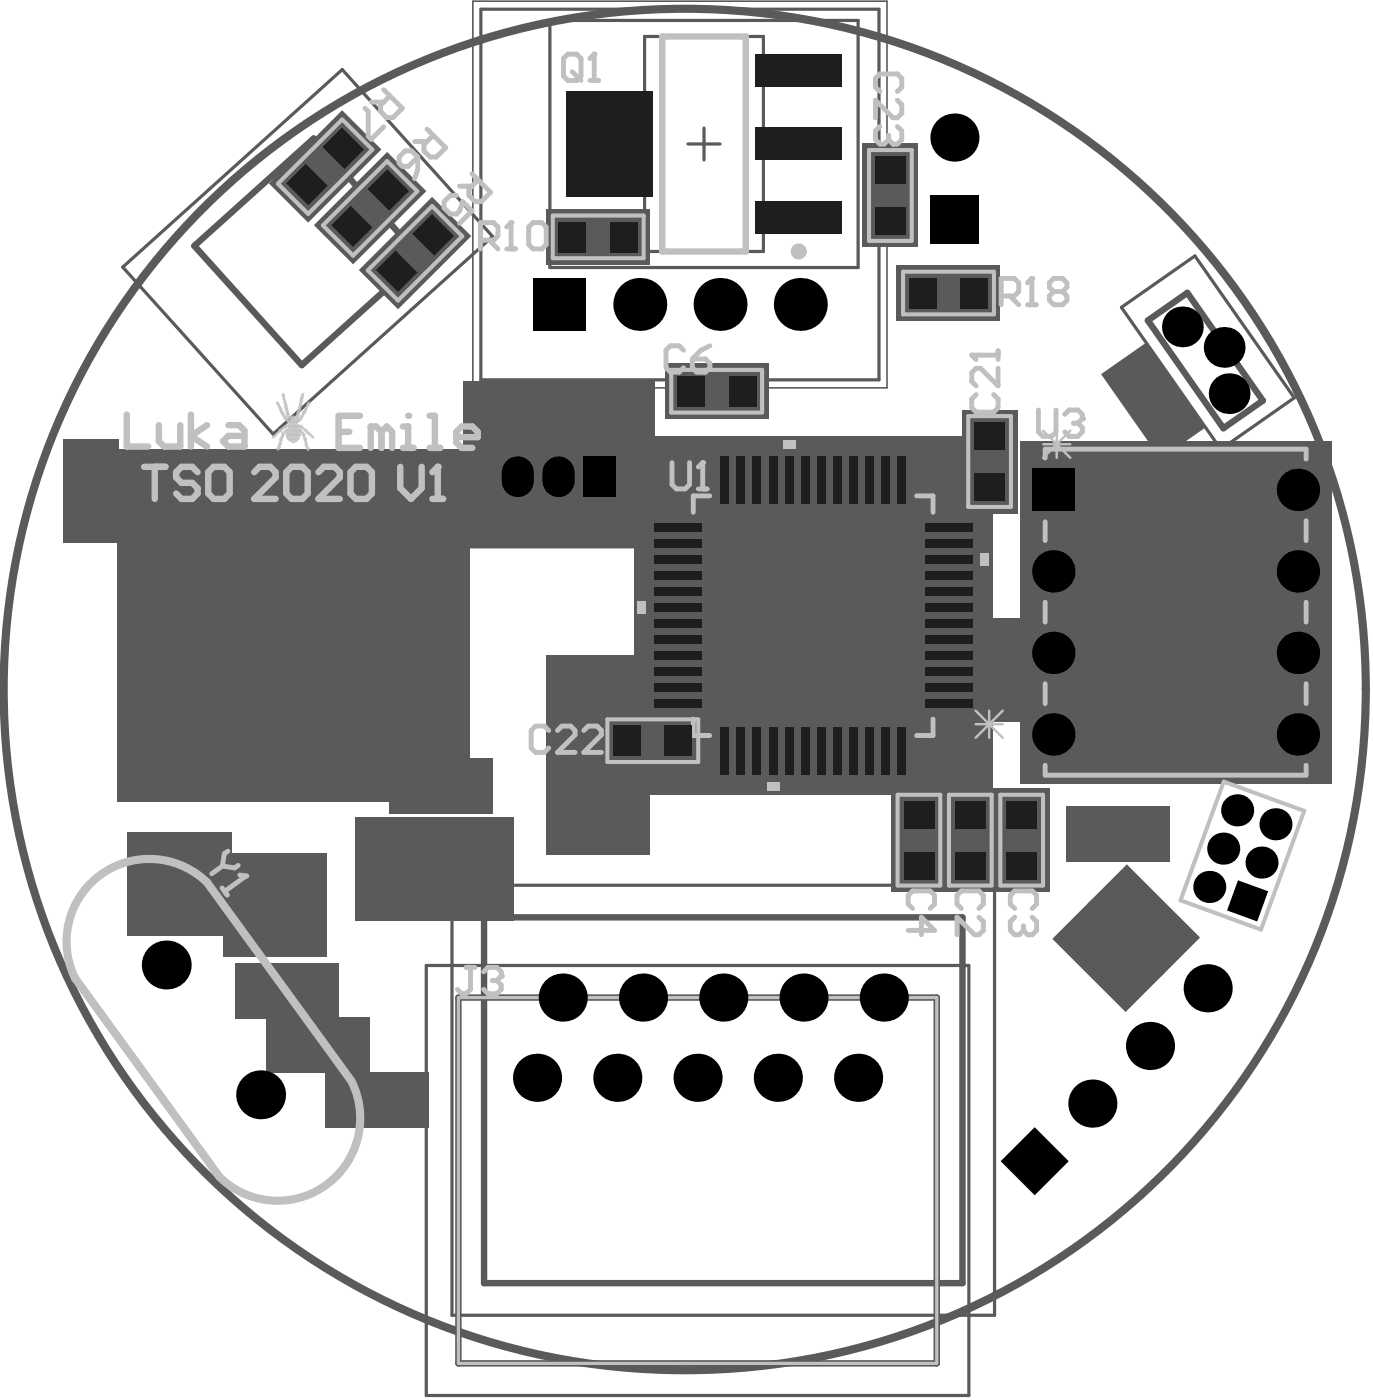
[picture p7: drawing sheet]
<svg xmlns="http://www.w3.org/2000/svg" width="142mm" height="145mm" viewBox="0 0 142 145" stroke-linecap="round" stroke-linejoin="round" font-family="sans-serif">
<g fill="#5a5a5a">
<path d="M92.7 82.1h4.9v9.9h-4.9z"/>
<path d="M100 42.9h4.9v9.9h-4.9z"/>
<path d="M18.7 86.6h4.9v9.9h-4.9z"/>
<path d="M28 105.8h9.9v4.8h-9.9z"/>
<path d="M57 78.3h9.9v4.9h-9.9z"/>
<path d="M69.3 38.1h9.9v4.8h-9.9z"/>
<path d="M7 45.9h4.8v9.8h-4.8z"/>
<path d="M24.7 100.2h9.9v4.9h-9.9z"/>
<path d="M57 68.3h9.9v4.9h-9.9z"/>
<path d="M57 83.3h9.9v4.8h-9.9z"/>
<path d="M57 73.3h9.9v4.9h-9.9z"/>
<path d="M57 22.1h9.9v4.9h-9.9z"/>
<path d="M73.3 56.3h9.9v4.9h-9.9z"/>
<path d="M84.6 56.3h9.9v4.9h-9.9z"/>
<path d="M89.7 15.3h4.9v9.9h-4.9z"/>
<path d="M98 82.1h4.9v9.9h-4.9z"/>
<path d="M103.4 82.1h4.9v9.9h-4.9z"/>
<path d="M110.8 83.9h9.9v4.9h-9.9z"/>
<path d="M111.7 48.2h4.9v9.9h-4.9z"/>
<path d="M124.6 68.1h4.9v9.9h-4.9z"/>
<path d="M124.6 56.5h4.9v9.9h-4.9z"/>
<path d="M28.6 88.7h4.9v9.9h-4.9z"/>
<path d="M23.6 88.7h4.9v9.9h-4.9z"/>
<path d="M28.4 19l7-7 3.5 3.5-7 7z"/>
<path d="M47.8 85.1h4.9v9.9h-4.9z"/>
<path d="M42.5 85.1h4.9v9.9h-4.9z"/>
<path d="M48.3 39.9h19v16.6h-19z"/>
<path d="M90.4 67.1h4.9v9.9h-4.9z"/>
<path d="M109.6 97.2l3.4-3.4 7 7-3.5 3.4z"/>
<path d="M111.7 57.8h4.9v9.9h-4.9z"/>
<path d="M101.4 64.5h4.9v9.9h-4.9z"/>
<path d="M34 111.5h9.9v4.9h-9.9z"/>
<path d="M40.7 78.9h9.9v4.9h-9.9z"/>
<path d="M62.6 74.3h9.9v4.9h-9.9z"/>
<path d="M90.6 61.6h9.8v4.9h-9.8z"/>
<path d="M37.8 28l6.9-7 3.5 3.4-7 7z"/>
<path d="M33.1 23.3l7-7 3.4 3.5-6.9 7z"/>
<path d="M93.3 27.9h9.8v4.9h-9.8z"/>
<path d="M120.2 50h9.8v4.9h-9.8z"/>
<path d="M37.2 85.1h4.9v9.9h-4.9z"/>
<path d="M13.6 86.6h4.9v9.9h-4.9z"/>
<path d="M113.2 93.6l3.5-3.5 7 7-3.5 3.5z"/>
<path d="M114.6 38.9l4-2.9 5.7 8.1-4 2.8z"/>
<path d="M66.8 52.9h4.6v-2h2v-4.6h21.6v4.6h2v2h4.6v21.7h-4.6v2h-2v4.6h-21.6v-4.6h-2v-2h-4.6z"/>
<path d="M13.4 54.4h4.4v-2.1h2.2v-4.5h20.7v4.5h2.1v2.1h4.5v20.7h-4.5v2.2h-2.1v4.4h-20.7v-4.4h-2.2v-2.2h-4.4z"/>
<path d="M107.8 46.1h27.9v3.8h1.7v27h-1.7v3.8h-27.9v-3.8h-1.8v-27h1.8z"/>
</g>
<g fill="none" stroke="#5a5a5a" stroke-width=".51">
<path d="M28.4 19l7-7 3.5 3.5-7 7zM89.7 15.3h4.9v9.9h-4.9zM33.1 23.3l7-7 3.4 3.5-6.9 7zM37.8 28l6.9-7 3.5 3.4-7 7zM48.3 39.9h19v16.6h-19zM57 22.1h9.9v4.9h-9.9zM69.3 38.1h9.9v4.8h-9.9zM93.3 27.9h9.8v4.9h-9.8zM114.6 38.9l4-2.9 5.7 8.1-4 2.8zM7 45.9h4.8v9.8h-4.8zM61.2 53.6h1.7M62.1 52.8v1.6"/>
<path d="M66.8 52.9h4.6v-2h2v-4.6h21.6v4.6h2v2h4.6v21.7h-4.6v2h-2v4.6h-21.6v-4.6h-2v-2h-4.6zM73.3 56.3h9.9v4.9h-9.9zM84.6 56.3h9.9v4.9h-9.9zM100 42.9h4.9v9.9h-4.9zM107.8 46.1h27.9v3.8h1.7v27h-1.7v3.8h-27.9v-3.8h-1.8v-27h1.8zM111.7 48.2h4.9v19.5h-4.9zM111.7 58.1h4.9M111.7 57.8h4.9M120.2 50h9.8v4.9h-9.8zM124.6 56.5h4.9v9.9h-4.9zM40.7 78.9h9.9v4.9h-9.9v-6.5h2.1v-2.2h4.5v-20.7h-4.5v-2.1h-2.1v-4.5h-20.7v4.5h-2.2v2.1h-4.4v20.7h4.4v2.2h2.2v4.4h20.7M57 68.3h9.9v4.9h-9.9z"/>
<path d="M57 73.3h9.9v4.9h-9.9zM57 78.3h9.9v4.9h-9.9zM62.6 74.3h9.9v4.9h-9.9zM90.4 67.1h4.9v9.9h-4.9zM90.6 61.6h9.8v4.9h-9.8zM101.4 64.5h4.9v9.9h-4.9zM124.6 68.1h4.9v9.9h-4.9zM13.6 86.6h4.9v9.9h-4.9zM18.7 86.6h4.9v9.9h-4.9zM23.6 88.7h4.9v9.9h-4.9zM28.6 88.7h4.9v9.9h-4.9zM37.2 85.1h4.9v9.9h-4.9z"/>
<path d="M42.5 85.1h4.9v9.9h-4.9zM47.8 85.1h4.9v9.9h-4.9zM57 83.3h9.9v4.8h-9.9zM92.7 82.1h4.9v9.9h-4.9zM98 82.1h4.9v9.9h-4.9zM103.4 82.1h4.9v9.9h-4.9zM109.6 97.2l3.4-3.4 7 7-3.5 3.4zM110.8 83.9h9.9v4.9h-9.9zM113.2 93.6l3.5-3.5 7 7-3.5 3.5zM24.7 100.2h9.9v4.9h-9.9zM28 105.8h9.9v4.8h-9.9zM34 111.5h9.9v4.9h-9.9z"/>
</g>
<path d="M49.8 1h41.2v38.3h-41.2zM56.9 2.1h32v25.6h-32zM66.7 3.8h12.3v22.2h-12.3zM71.2 14.9h3.4M72.9 13.2v3.4M12.7 27.7l22.7-20.5 15.6 17.3-22.7 20.5zM116.1 31.8l7.6-5.3 10.3 14.7-7.6 5.3zM78.7 66.1h9.6v5.3h-9.6zM88.3 68.3l-3.1 3.1M44.1 100h56.2v44.5h-56.2zM46.8 91.7h56.2v44.5h-56.2z" fill="none" stroke="#5a5a5a" stroke-width=".33"/>
<path d="M49 .1h42.8v40.1h-42.8zM77.6 61.7h11.9v14.1h-11.9z" fill="none" stroke="#5a5a5a" stroke-width=".17"/>
<g fill="none" stroke="#5a5a5a" stroke-width=".1">
<path d="M30.5 18.2l4.1-4.2 2.3 2.3-4.2 4.1zM31.7 17l2.2 2.2M34.6 14l-1.2 1.2 2.3 2.3M38.1 19.6l2.2 2.2M90.6 17.3h3.2v5.8h-3.2zM90.6 19h3.2M35.1 22.5l4.1-4.1 2.3 2.2-4.1 4.2zM36.3 21.3l2.3 2.3M39.8 27.1l4.1-4.1 2.3 2.3-4.1 4.1zM41 25.9l2.2 2.3M42.7 24.2l2.3 2.3M59 22.9h5.8v3.3h-5.8z"/>
<path d="M60.7 22.9v3.3M63.2 22.9v3.3M71.3 38.9h5.8v3.2h-5.8zM73 38.9v3.2M75.5 38.9v3.2M90.6 21.5h3.2M95.3 28.8h5.8v3.2h-5.8zM97 28.8v3.2M99.4 28.8v3.2M120.1 39.6l-2.7 1.8M7.8 52h3.2M7.8 47.9h3.2v5.8h-3.2z"/>
<path d="M7.8 49.6h3.2M18.7 55.2h-3.3v.9h3.3M18.7 56.8h-3.3v.9h3.3M18.7 58.5h-3.3v.9h3.3M18.7 53.1h23.3v23.3h-23.3zM20.7 53.1v-3.3h1v3.3M22.4 53.1v-3.3h.9v3.3M24.1 53.1v-3.3h.9v3.3M25.7 53.1v-3.3h1v3.3M27.4 53.1v-3.3h.9v3.3M29 53.1v-3.3h1v3.3M30.7 53.1v-3.3h.9v3.3"/>
<path d="M32.4 53.1v-3.3h.9v3.3M34 53.1v-3.3h1v3.3M35.7 53.1v-3.3h.9v3.3M37.4 53.1v-3.3h.9v3.3M39 53.1v-3.3h1v3.3M42 55.2h3.3v.9h-3.3M42 56.8h3.3v.9h-3.3M42 58.5h3.3v.9h-3.3M51.7 43.3a8.7 8.7 0 0 1 11.8-.4 8.7 8.7 0 0 1 1.2 11.8h-13.7a8.7 8.7 0 0 1 .7-11.4zM72.2 51.8h24v24h-24zM72.2 54.2h-3.3v.9h3.3M72.2 55.8h-3.3v1h3.3"/>
<path d="M72.2 57.5h-3.3v.9h3.3M72.2 59.1h-3.3v1h3.3M74.6 51.8v-3.3h.9v3.3M75.3 57.2h5.8v3.2h-5.8zM76.3 51.8v-3.3h.9v3.3M77 57.2v3.2M77.9 51.8v-3.3h.9v3.3M79.4 57.2v3.2M79.6 51.8v-3.3h.9v3.3M81.2 51.8v-3.3h1v3.3M82.9 51.8v-3.3h.9v3.3M84.6 51.8v-3.3h.9v3.3"/>
<path d="M86.2 51.8v-3.3h1v3.3M86.6 57.2h5.8v3.2h-5.8zM87.9 51.8v-3.3h.9v3.3M88.3 57.2v3.2M89.6 51.8v-3.3h.9v3.3M90.7 57.2v3.2M91.2 51.8v-3.3h.9v3.3M92.9 51.8v-3.3h.9v3.3M96.2 57.5h3.3v.9h-3.3M96.2 59.1h3.3v1h-3.3M96.2 54.2h3.3v.9h-3.3M96.2 55.8h3.3v1h-3.3"/>
<path d="M100.9 44.9h3.2v5.8h-3.2zM100.9 49h3.2M100.9 46.6h3.2M108.6 49.4h-.9v2.7h.9M108.6 57.8h-.9v2.7h.9M108.6 46.9h26.2v33h-26.2zM112.5 50.2h3.2v5.8h-3.2zM112.5 59.9h3.2v5.8h-3.2zM112.5 51.9h3.2M112.5 54.4h3.2M116.5 40l2.6-1.8 3.3 4.8-2.6 1.8zM120.7 46.9a1.01 1.01 0 0 0 1 1.1 1.01 1.01 0 0 0 1-1.1"/>
<path d="M121.5 41.6l-2.7 1.8M122.2 50.9h5.8v3.2h-5.8zM123.9 50.9v3.2M125.5 58.5h3.2v5.9h-3.2zM126.3 50.9v3.2M134.8 57.8h1v2.7h-1M134.8 49.4h1v2.7h-1M18.7 60.1h-3.3v1h3.3M18.7 61.8h-3.3v.9h3.3M18.7 63.5h-3.3v.9h3.3M18.7 65.1h-3.3v1h3.3M18.7 66.8h-3.3v.9h3.3"/>
<path d="M18.7 68.5h-3.3v.9h3.3M18.7 70.1h-3.3v.9h3.3M18.7 71.8h-3.3v.9h3.3M18.7 73.4h-3.3v1h3.3M18.7 72.2l4.2 4.2M20.7 76.4v3.3h1v-3.3M22.4 76.4v3.3h.9v-3.3M24.1 76.4v3.3h.9v-3.3M25.7 76.4v3.3h1v-3.3M27.4 76.4v3.3h.9v-3.3M29 76.4v3.3h1v-3.3M30.7 76.4v3.3h.9v-3.3"/>
<path d="M32.4 76.4v3.3h.9v-3.3M34 76.4v3.3h1v-3.3M35.7 76.4v3.3h.9v-3.3M37.4 76.4v3.3h.9v-3.3M39 76.4v3.3h1v-3.3M42 70.1h3.3v.9h-3.3M42 71.8h3.3v.9h-3.3M42 60.1h3.3v1h-3.3M42 61.8h3.3v.9h-3.3M42 63.5h3.3v.9h-3.3M42 65.1h3.3v1h-3.3M42 66.8h3.3v.9h-3.3"/>
<path d="M42 68.5h3.3v.9h-3.3M42 73.4h3.3v1h-3.3M42.7 79.8h5.8v3.2h-5.8zM44.4 79.8v3.2M46.9 79.8v3.2M59 79.1h5.8v3.2h-5.8zM59 69.1h5.8v3.2h-5.8zM59 74.1h5.8v3.2h-5.8zM60.7 69.1v3.2M60.7 74.1v3.2M60.7 79.1v3.2M63.2 69.1v3.2"/>
<path d="M63.2 74.1v3.2M63.2 79.1v3.2M64.7 75.1h5.8v3.2h-5.8zM66.4 75.1v3.2M68.8 75.1v3.2M72.2 70.8h-3.3v.9h3.3M72.2 72.4h-3.3v1h3.3M72.2 60.8h-3.3v.9h3.3M72.2 62.5h-3.3v.9h3.3M72.2 64.1h-3.3v1h3.3M72.2 65.8h-3.3v.9h3.3M72.2 67.5h-3.3v.9h3.3"/>
<path d="M72.2 69.1h-3.3v.9h3.3M74.6 75.8v3.2h.9v-3.2M76.3 75.8v3.2h.9v-3.2M77.9 75.8v3.2h.9v-3.2M79.6 75.8v3.2h.9v-3.2M81.2 75.8v3.2h1v-3.2M82.9 75.8v3.2h.9v-3.2M84.6 75.8v3.2h.9v-3.2M86.2 75.8v3.2h1v-3.2M87.9 75.8v3.2h.9v-3.2M89.6 75.8v3.2h.9v-3.2M91.2 75.8v3.2h.9v-3.2"/>
<path d="M91.2 69.2h3.2v5.8h-3.2zM91.2 73.3h3.2M91.2 70.8h3.2M92.6 62.5h5.8v3.2h-5.8zM92.9 75.8v3.2h.9v-3.2M94.3 62.5v3.2M96.2 70.8h3.3v.9h-3.3M96.2 72.4h3.3v1h-3.3M96.2 64.1h3.3v1h-3.3M96.2 65.8h3.3v.9h-3.3M96.2 67.5h3.3v.9h-3.3M96.2 69.1h3.3v.9h-3.3"/>
<path d="M96.2 60.8h3.3v.9h-3.3M96.2 62.5h3.3v.9h-3.3M96.2 71.5l-4.2 4.3M96.7 62.5v3.2M102.2 66.5h3.2v5.8h-3.2zM102.2 70.6h3.2M102.2 68.2h3.2M108.6 74.7h-.9v2.7h.9M108.6 66.3h-.9v2.7h.9M112.5 64h3.2M112.5 61.5h3.2M125.5 70.2h3.2v5.8h-3.2z"/>
<path d="M125.5 71.8h3.2M125.5 74.3h3.2M125.5 60.2h3.2M125.5 62.7h3.2M134.8 74.7h1v2.7h-1M134.8 66.3h1v2.7h-1M14.4 92.8h3.2M14.4 88.7h3.2v5.8h-3.2zM14.4 90.4h3.2M19.6 92.8h3.2M19.6 88.7h3.2v5.8h-3.2zM19.6 90.4h3.2"/>
<path d="M24.4 90.8h3.2v5.8h-3.2zM24.4 94.9h3.2M24.4 92.5h3.2M29.4 90.8h3.2v5.8h-3.2zM29.4 94.9h3.2M29.4 92.5h3.2M38 87.1h3.3v5.8h-3.3zM38 91.2h3.3M38 88.8h3.3M43.4 87.1h3.2v5.8h-3.2zM43.4 91.2h3.2M43.4 88.8h3.2"/>
<path d="M48.7 87.1h3.2v5.8h-3.2zM48.7 91.2h3.2M48.7 88.8h3.2M59 84.1h5.8v3.2h-5.8zM60.7 84.1v3.2M63.2 84.1v3.2M93.6 84.1h3.2v5.8h-3.2zM93.6 85.8h3.2M93.6 88.3h3.2M98.9 84.1h3.2v5.8h-3.2zM98.9 85.8h3.2M98.9 88.3h3.2"/>
<path d="M104.2 84.1h3.2v5.8h-3.2zM104.2 85.8h3.2M104.2 88.3h3.2M111.6 98.1l2.3-2.3 4.1 4.1-2.3 2.3zM112.9 84.8h5.8v3.2h-5.8zM114.6 84.8v3.2M115.1 97l-2.3 2.3M115.2 94.4l2.3-2.3 4.1 4.2-2.2 2.2zM116.8 98.7l-2.3 2.3M117 84.8v3.2M118.7 93.3l-2.3 2.3M120.4 95.1l-2.2 2.2"/>
<path d="M26.8 101h5.8v3.3h-5.8zM28.5 101v3.3M30.1 106.6h5.8v3.2h-5.8zM30.9 101v3.3M31.7 106.6v3.2M34.2 106.6v3.2M36.1 112.3h5.8v3.3h-5.8zM37.8 112.3v3.3M40.2 112.3v3.3"/>
<circle cx="65.6" cy="53.6" r=".42"/>
</g>
<path d="M20.1 25.5l12.4-11.2 11.1 12.4-12.4 11.1zM118.9 33.2l4-2.9 7.9 11.2-4.1 2.9zM50.1 95h49.6v37.9h-49.6zM47.5 103.3h49.5v37.9h-49.5z" fill="none" stroke="#5a5a5a" stroke-width=".66"/>
<path d="M108.4 49.3l2.8 2.8M108.4 50.7h2.8M109.8 49.3v2.8M111.2 49.3l-2.8 2.8M18.9 73.3l2.8 2.8M18.9 74.7h2.8M20.3 73.3v2.8M21.7 73.3l-2.8 2.8M93.2 72.3l2.8 2.8M93.2 73.7h2.8M94.6 72.3v2.8M96 72.3l-2.8 2.8" fill="none" stroke="#5a5a5a" stroke-width=".25"/>
<g fill="#5a5a5a">
<path d="M99.6 42.5h5.8v10.7h-5.8z"/>
<path d="M27.6 105.3h10.7v5.8h-10.7z"/>
<path d="M56.6 77.8h10.7v5.8h-10.7z"/>
<path d="M6.5 45.4h5.8v10.8h-5.8z"/>
<path d="M24.3 99.8h10.7v5.7h-10.7z"/>
<path d="M56.6 67.9h10.7v5.7h-10.7z"/>
<path d="M56.6 82.8h10.7v5.8h-10.7z"/>
<path d="M56.6 72.9h10.7v5.7h-10.7z"/>
<path d="M56.6 21.7h10.7v5.7h-10.7z"/>
<path d="M72.9 55.9h10.7v5.8h-10.7z"/>
<path d="M84.2 55.9h10.7v5.8h-10.7z"/>
<path d="M89.3 14.9h5.8v10.7h-5.8z"/>
<path d="M97.6 81.7h5.8v10.7h-5.8z"/>
<path d="M102.9 81.7h5.8v10.7h-5.8z"/>
<path d="M110.4 83.5h10.7v5.7h-10.7z"/>
<path d="M111.2 47.8h5.8v10.7h-5.8z"/>
<path d="M124.2 67.7h5.8v10.7h-5.8z"/>
<path d="M124.2 56.1h5.8v10.7h-5.8z"/>
<path d="M28.1 88.3h5.8v10.7h-5.8z"/>
<path d="M18.3 86.2h5.7v10.7h-5.7z"/>
<path d="M23.2 88.3h5.7v10.7h-5.7z"/>
<path d="M27.8 19l7.6-7.6 4.1 4.1-7.6 7.6z"/>
<path d="M47.4 84.7h5.8v10.7h-5.8z"/>
<path d="M42.1 84.7h5.7v10.7h-5.7z"/>
<path d="M47.9 39.5h19.9v16.4h-19.9z"/>
<path d="M90 66.7h5.7v10.7h-5.7z"/>
<path d="M109 97.2l4-4 7.6 7.6-4.1 4z"/>
<path d="M111.2 57.4h5.8v10.7h-5.8z"/>
<path d="M100.9 64.1h5.8v10.7h-5.8z"/>
<path d="M40.3 78.5h10.7v5.7h-10.7z"/>
<path d="M68.9 37.6h10.7v5.8h-10.7z"/>
<path d="M33.6 111.1h10.7v5.7h-10.7z"/>
<path d="M92.3 81.7h5.7v10.7h-5.7z"/>
<path d="M62.2 73.9h10.7v5.7h-10.7z"/>
<path d="M90.1 61.2h10.8v5.8h-10.8z"/>
<path d="M37.2 28l7.5-7.6 4.1 4-7.6 7.6z"/>
<path d="M32.5 23.3l7.6-7.6 4 4.1-7.5 7.6z"/>
<path d="M92.8 27.5h10.8v5.7h-10.8z"/>
<path d="M119.7 49.6h10.8v5.7h-10.8z"/>
<path d="M36.8 84.7h5.7v10.7h-5.7z"/>
<path d="M13.1 86.2h5.8v10.7h-5.8z"/>
<path d="M112.6 93.6l4.1-4.1 7.6 7.6-4.1 4.1z"/>
<path d="M114 38.8l4.7-3.3 6.2 8.7-4.7 3.3z"/>
<path d="M65.6 45.2h37.2v37.1h-37.2z"/>
<path d="M12.1 46.5h36.5v36.5h-36.5z"/>
<path d="M105.6 45.7h32.3v35.4h-32.3z"/>
</g>
<circle cx="70.9" cy="71.4" r="70.5" fill="none" stroke="#5a5a5a" stroke-width=".84"/>
<g fill="none" stroke="#5a5a5a" stroke-width=".33">
<path d="M51.1 54.4h13.5a8.4 8.4 0 0 0-1.1-11.3 8.4 8.4 0 0 0-11.3 .1 8.4 8.4 0 0 0-1.1 11.3"/>
<circle cx="53.6" cy="49.4" r=".64"/>
<circle cx="57.8" cy="49.4" r=".64"/>
<circle cx="62.1" cy="49.4" r=".64"/>
</g>
<g fill="#c0c0c0">
<path d="M66 62.3h.9v1.3h-.9z"/>
<path d="M79.4 81.1h1.3v.8h-1.3z"/>
<path d="M81.1 45.6h1.2v.9h-1.2z"/>
<path d="M101.5 57.3h.9v1.3h-.9z"/>
</g>
<g fill="none" stroke="#c0c0c0" stroke-width=".1">
<path d="M28.2 45.2h.3M28.2 45.3h.3M28.2 45.3h.2M28.4 45.1h.2M28.5 45h.2M28.5 44.9h.3M28.6 44.8h.3M28.6 41.6h.2M28.6 41.7h.3M28.6 41.8h.3M28.7 44.8h.3M28.7 46.4h.3"/>
<path d="M28.7 46.5h.3M28.7 46.6h.1M28.7 41.9h.3M28.7 42h.3M28.8 44.7h.3M28.8 46.1h.2M28.8 46.2h.2M28.8 46.3h.2M28.8 42.1h.2M28.9 44.5h.4M28.9 44.6h.3M28.9 45.9h.2"/>
<path d="M28.9 46h.2M28.9 42.2h.2M28.9 42.3h.2M29 45.4h.3M29 45.5h.2M29 45.6h.2M29 45.7h.2M29 45.8h.1M29 42.4h.2M29 42.5h.2M29 42.6h.3M29 44.4h.4"/>
<path d="M29 45.3h.3M29 42.7h.4M29.1 44.3h.5M29.1 44.8h.1M29.1 44.8h.5M29.1 45.1h.3M29.1 45.2h.3M29.1 42.8h.3M29.1 42.9h.4M29.2 44.9h.3M29.2 45h.3M29.2 40.8h.2"/>
<path d="M29.2 40.9h.3M29.2 41h.3M29.2 43h.3M29.3 44.3h.4M29.3 41.1h.2M29.3 41.2h.2M29.3 41.3h.3M29.3 41.4h.3M29.3 43.1h.3M29.3 43.2h.3M29.4 44.2h.5M29.4 44.7h1.9"/>
<path d="M29.4 44.8h2M29.4 41.5h.2M29.4 41.6h.2M29.4 41.7h.2M29.4 41.8h.2M29.4 43.2h.2M29.4 43.3h.3M29.5 44.1h1.7M29.5 44.6h1.7M29.5 41.9h.2M29.5 42h.2M29.5 42.1h.2"/>
<path d="M29.5 42.1h.3M29.5 42.2h.3M29.5 43.4h.3M29.6 44.5h1.6M29.6 42.3h.2M29.6 42.4h.2M29.6 42.5h.2M29.6 42.6h.3M29.6 43.5h.2M29.6 44h1.4M29.6 44.8h1.5M29.6 44.9h1.5"/>
<path d="M29.6 45h1.6M29.6 45.1h1.6M29.6 45.2h1.5M29.6 45.3h1.5M29.6 42.7h.3M29.6 42.8h.3M29.6 42.9h.4M29.6 43h.4M29.6 43.6h.3M29.7 44.4h1.4M29.7 45.3h1.3M29.7 45.4h1.3"/>
<path d="M29.7 43.1h.3M29.7 43.2h.4M29.7 43.7h1.3M29.8 44.3h1.2M29.8 45.5h1.1M29.8 43.2h.3M29.8 43.3h1.1M29.8 43.7h1.1M29.9 44.3h.9M29.9 45.6h.9M29.9 43.4h.9M29.9 43.5h1.3"/>
<path d="M29.9 43.8h.9M30 44.2h1.3M30 45.7h.7M30 43.6h1.2M30 43.9h.7M30.1 45.8h.5M30.1 43.2h.5M30.1 43.2h.2M30.3 45.9h.2M30.3 43.1h.1M30.4 43.2h.2M30.6 43.1h.4"/>
<path d="M30.6 43.2h.3M30.7 42.7h.3M30.7 42.8h.3M30.7 42.9h.3M30.7 43h.3M30.8 42.4h.4M30.8 42.5h.3M30.8 42.6h.3M30.9 42.1h.3M30.9 42.2h.3M30.9 42.3h.3M30.9 43.4h.3"/>
<path d="M31 44.3h.4M31 41.7h.3M31 41.8h.2M31 41.9h.2M31 42h.2M31 43.3h.3M31.1 44.3h.4M31.1 41.3h.2M31.1 41.4h.2M31.1 41.5h.2M31.1 41.6h.2M31.1 43.2h.3"/>
<path d="M31.1 43.2h.2M31.2 44.8h.3M31.2 41h.2M31.2 41.1h.2M31.2 41.2h.2M31.2 43.1h.2M31.2 44h.1M31.2 44.9h.4M31.2 40.8h.2M31.2 40.9h.2M31.2 42.9h.3M31.2 43h.3"/>
<path d="M31.3 44.4h.4M31.3 45h.3M31.3 45.1h.3M31.3 42.6h.4M31.3 42.7h.4M31.3 42.8h.3M31.4 44.5h.3M31.4 45.2h.2M31.4 45.3h.3M31.4 45.4h.3M31.4 40.7h.1M31.4 42.6h.3"/>
<path d="M31.5 44.6h.3M31.5 45.5h.2M31.5 45.6h.2M31.5 45.7h.2M31.5 42.4h.2M31.5 42.5h.2M31.6 44.7h.2M31.6 45.8h.1M31.6 45.9h.2M31.6 46h.2M31.6 46.1h.2M31.6 42.2h.2"/>
<path d="M31.6 42.3h.2M31.7 44.8h.3M31.7 46.2h.2M31.7 46.3h.2M31.7 46.4h.2M31.7 42.1h.2M31.7 44.8h.4M31.7 46.4h.3M31.7 46.5h.3M31.7 41.9h.3M31.7 42h.3M31.8 44.9h.4"/>
<path d="M31.8 46.6h.2M31.8 41.7h.3M31.8 41.8h.3M31.9 45h.4M32 41.6h.1M32.1 45.1h.2M32.2 45.2h.2M32.3 45.3h.2"/>
</g>
<g fill="none" stroke="#c0c0c0" stroke-width=".51">
<path d="M73.5 51.4h-1.7v1.7M94.9 51.4h1.7v1.7M107.5 42.5v2.2l.5 .5h.9l.4-.5v-2.2M108.2 47.4v-.9h27v1M108.2 54v2M110.3 42.9l.4-.4h.9l.5 .4v.5M135.2 53.9v2.1M71.8 74.5v1.7h1.7M96.6 74.5v1.7h-1.7M108.2 62.4v2M108.2 70.8v2.1M108.2 79.3v1h27v-1"/>
<path d="M135.2 62.4v2M135.2 70.8v2.1M94 96.4h2.8l-1.4-1.4v1.8M94.5 94.1l-.5-.5v-.9l.5-.4h1.8l.5 .4v.9l-.5 .5"/>
</g>
<g fill="none" stroke="#c0c0c0" stroke-width=".42">
<path d="M28.8 19l6.6-6.6 3.2 3.1-6.7 6.6zM90 15.5h4.4v9.4h-4.4zM33.4 23.3l6.7-6.6 3.1 3.1-6.6 6.7zM38.1 28l6.6-6.7 3.2 3.2-6.7 6.6zM57.2 22.3h9.4v4.4h-9.4zM69.5 38.3h9.4v4.4h-9.4zM93.5 28.1h9.4v4.5h-9.4zM100.3 43.1h4.4v9.4h-4.4zM62.9 74.5h9.4v4.4h-9.4zM92.9 82.3h4.5v9.4h-4.5zM98.3 82.3h4.4v9.4h-4.4zM103.6 82.3h4.4v9.4h-4.4z"/>
<path d="M126.7 80.9l8.3 3.1-4.4 12.3-8.4-3.1z"/>
</g>
<path d="M47.5 103.3h49.5v37.9h-49.5z" fill="none" stroke="#c0c0c0" stroke-width=".33"/>
<path d="M68.6 3.8h8.6v22.2h-8.6z" fill="none" stroke="#c0c0c0" stroke-width=".66"/>
<path d="M21.4 91.3l14.9 20.5M7.7 101.3l14.9 20.5" fill="none" stroke="#c0c0c0" stroke-width=".84"/>
<path d="M108 44.6l2.8 2.8M108 46h2.8M109.4 44.6v2.8M110.8 44.6l-2.8 2.8M101 73.6l2.8 2.8M101 75h2.8M102.4 73.6v2.8M103.8 73.6l-2.8 2.8" fill="none" stroke="#c0c0c0" stroke-width=".25"/>
<circle cx="112.1" cy="43.4" r=".25" fill="#c0c0c0"/>
<path d="M100.6 36.8h2.7M103.3 38.1v1.9l-1.8-1.9h-.4l-.5 .5v.9l.5 .5M103.3 36.3v.9M101.1 40.9l-.5 .4v.9l.5 .5h1.8l.4-.5v-.9l-.4-.4M111.2 43.8h.4M111.6 43.8l.5 .5v.4l-.5 .5h-.9l-.4-.5M112.1 43.4l-.5 .4" fill="none" stroke="#c0c0c0" stroke-width=".51"/>
<circle cx="100.6" cy="36.8" r=".25" fill="#c0c0c0"/>
<path d="M100.6 36.8l.5 .4M48.3 100.2h.9M48.7 100.2v2.3l-.4 .4h-.5l-.4-.4M50.1 100.6l.4-.4h.9l.5 .4v.5" fill="none" stroke="#c0c0c0" stroke-width=".51"/>
<circle cx="51.9" cy="101.1" r=".25" fill="#c0c0c0"/>
<path d="M58.3 6.1l.5-.5h.9l.5 .5v1.8l-.5 .4h-.9l-.5-.4zM59.3 7.4l.9 .9M61.1 8.3h.9M61.5 5.6v2.7M51 101.6h.4M51.4 101.6l.5 .4v.5l-.5 .4h-.9l-.4-.4M51.9 101.1l-.5 .5" fill="none" stroke="#c0c0c0" stroke-width=".51"/>
<circle cx="61.5" cy="5.6" r=".25" fill="#c0c0c0"/>
<path d="M61.5 5.6l-.4 .5M105.1 94.1l-.5-.5v-.9l.5-.4h1.8l.4 .4v.9l-.4 .5M106.9 95l.4 .4v1l-.4 .4h-.5" fill="none" stroke="#c0c0c0" stroke-width=".51"/>
<circle cx="106.4" cy="96.8" r=".25" fill="#c0c0c0"/>
<path d="M23 92l.5 .7M23 89.7l-1.1 .8M23.6 88.2l-.4 .2-.2 1.3M24.7 89.6l-.4 .3-1.3-.2M25.5 90.7l-2.2 1.6M99.5 94.1l-.4-.5v-.9l.4-.4h1.9l.4 .4v.9l-.4 .5M101.4 95l.4 .4v1l-.4 .4h-.5l-1.8-1.8v1.8M105.1 95l-.5 .4v1l.5 .4h.4l.5-.4M106 96.4l.4 .4M106 95.9v.5" fill="none" stroke="#c0c0c0" stroke-width=".51"/>
<circle cx="25.5" cy="90.7" r=".25" fill="#c0c0c0"/>
<path d="M49.7 24.9h1.4l.5-.5v-.9l-.5-.4h-1.4v2.7M50.7 24.9l.9 .9M52.5 25.8h.9M52.9 23.1v2.7M56.8 75.7l-.4-.5h-.9l-.5 .5v1.8l.5 .4h.9l.4-.4M57.7 75.7l.5-.5h.9l.4 .5v.4l-1.8 1.8h1.8M60.5 75.7l.4-.5h.9l.5 .5v.4l-1.8 1.8h1.8M24.8 90.6l.7 .1" fill="none" stroke="#c0c0c0" stroke-width=".51"/>
<path d="M26.3 48.9l.6-.6h1.1l.5 .6v.6l-2.2 2.2h2.2M29.6 48.9l.6-.6h1.1l.6 .6v2.2l-.6 .6h-1.1l-.6-.6zM33 48.9l.5-.6h1.1l.6 .6v.6l-2.2 2.2h2.2M36.3 48.9l.5-.6h1.2l.5 .6v2.2l-.5 .6h-1.2l-.5-.6z" fill="none" stroke="#c0c0c0" stroke-width=".66"/>
<circle cx="52.9" cy="23.1" r=".25" fill="#c0c0c0"/>
<path d="M47.6 19.3h1.3M48.9 18l1.9 1.9-1 1h-.6l-.6-.7v-.6l.9-1M47.3 20.2h-.7l-.6 .7v.6l.6 .7h.7l.3-.4 .3-.9 1 .9-1.3 1.3M52.9 23.1l-.4 .4M54.7 23.5l.5-.4h.9l.5 .4v1.8l-.5 .5h-.9l-.5-.5zM69.6 47.9v2.3l.4 .4h.9l.5-.4v-2.3M72.3 50.6h.9M72.8 47.9v2.7" fill="none" stroke="#c0c0c0" stroke-width=".51"/>
<circle cx="72.8" cy="47.9" r=".25" fill="#c0c0c0"/>
<path d="M103.7 30.7h1.3l.5-.5v-.9l-.5-.5h-1.3v2.8M104.6 30.7l.9 .9M106.4 31.6h.9M106.8 28.8v2.8M72.8 47.9l-.5 .5" fill="none" stroke="#c0c0c0" stroke-width=".51"/>
<circle cx="106.8" cy="28.8" r=".25" fill="#c0c0c0"/>
<path d="M91.1 9.5l-.4-.5v-.9l.4-.4h1.8l.5 .4v.9l-.5 .5M92.9 10.4l.5 .4v.9l-.5 .5h-.4l-1.8-1.8v1.8M92.9 13.1l.5 .5v.9l-.5 .4h-.4M106.8 28.8l-.4 .5M109.1 30.2l-.4-.5v-.4l.4-.5h.9l.5 .5v.4l-.5 .5M109.1 30.2l-.4 .5v.4l.4 .5h.9l.5-.5v-.4l-.5-.5M109.1 30.2h.9" fill="none" stroke="#c0c0c0" stroke-width=".51"/>
<circle cx="92.5" cy="14.9" r=".25" fill="#c0c0c0"/>
<path d="M91.1 13.1l-.4 .5v.9l.4 .4h.5l.4-.4M92 14.5l.5 .4M92 14v.5" fill="none" stroke="#c0c0c0" stroke-width=".51"/>
<path d="M35.1 44.7h1.1M37.3 43.1h-2.2v3.3h2.2M39.5 44.7l-.6-.5h-.5v2.2M39.5 44.7v1.7M39.5 44.7l.5-.5 .6 .5v1.7M41.7 46.4h1.1M41.7 44.2h.6v2.2" fill="none" stroke="#c0c0c0" stroke-width=".66"/>
<circle cx="42.3" cy="43.1" r=".33" fill="#c0c0c0"/>
<path d="M41.4 48.3v2.3l1.2 1.1 1.1-1.1v-2.3M44.5 46.4h1.1M44.5 43.1h.5v3.3M44.8 51.7h1.1M45.3 48.3v3.4M47.3 45.3h2.2v-.6l-.6-.5h-1.1l-.5 .5v1.1l.5 .6h1.1" fill="none" stroke="#c0c0c0" stroke-width=".66"/>
<circle cx="45.3" cy="48.3" r=".33" fill="#c0c0c0"/>
<path d="M13.1 42.9v3.4h2.2M14.9 48.3h2.2M16 48.3v3.4M16.4 44v1.7l.6 .6h1.7v-2.3M19.8 42.9v3.4M20.5 48.9l-.6-.6h-1.1l-.6 .6v.6l.6 .5h1.1l.6 .6v.5l-.6 .6h-1.1l-.6-.6M21.4 44l-1.6 1.1 1.6 1.2M21.6 48.9l.5-.6h1.1l.6 .6v2.2l-.6 .6h-1.1l-.5-.6zM23.6 44h1.2l.5 .6v1.7h-1.7l-.5-.6 .5-.6h1.7M45.3 48.3l-.5 .6" fill="none" stroke="#c0c0c0" stroke-width=".66"/>
<path d="M37.8 11.2l.3 .3v2.6l.3 .3 1.3-1.3M38.4 10.6h1.3M39.7 9.3l2 1.9-1 1h-.6l-.7-.7v-.6l1-1M41.3 16.3l.7-.7h.6l.7 .7-1 .9h-.7l-.3-.3zM42.9 14.7h1.3M43.3 16.3v1.2l-.4 1M44.2 13.4l1.9 1.9-.9 1h-.7l-.6-.7v-.6l1-1M70.8 36.3l-.5-.5h-.9l-.4 .5v1.8l.4 .4h.9l.5-.4M71.7 37.2h1.4l.4 .4v.5l-.4 .4h-1l-.4-.4zM73.5 35.8l-.9 .5-.9 .9" fill="none" stroke="#c0c0c0" stroke-width=".51"/>
<circle cx="82.7" cy="26" r=".42" fill="none" stroke="#c0c0c0" stroke-width=".83"/>
<path d="M21.4 91.4a8.6 8.6 0 0 0-11-.8 8.6 8.6 0 0 0-2.6 10.7M36.4 112a8.6 8.6 0 0 1-2.6 10.7 8.6 8.6 0 0 1-11.1-.8" fill="none" stroke="#c0c0c0" stroke-width=".84"/>
<g fill="#000">
<circle cx="98.8" cy="14.2" r="2.49"/>
<circle cx="66.2" cy="31.5" r="2.74"/>
<circle cx="74.6" cy="31.5" r="2.74"/>
<circle cx="82.9" cy="31.5" r="2.74"/>
<circle cx="122.4" cy="33.9" r="2.11"/>
<circle cx="126.8" cy="36" r="2.11"/>
<circle cx="109.1" cy="59.2" r="2.2"/>
<circle cx="127.3" cy="40.8" r="2.11"/>
<circle cx="134.4" cy="50.7" r="2.2"/>
<circle cx="134.4" cy="59.2" r="2.2"/>
<circle cx="109.1" cy="67.6" r="2.2"/>
<circle cx="109.1" cy="76.1" r="2.2"/>
<circle cx="134.4" cy="67.6" r="2.2"/>
<circle cx="134.4" cy="76.1" r="2.2"/>
<circle cx="17.2" cy="99.9" r="2.53"/>
<circle cx="125.2" cy="91.9" r="1.66"/>
<circle cx="126.7" cy="87.9" r="1.66"/>
<circle cx="128.1" cy="83.9" r="1.66"/>
<circle cx="130.6" cy="89.3" r="1.66"/>
<circle cx="132.1" cy="85.4" r="1.66"/>
<circle cx="27" cy="113.4" r="2.53"/>
<circle cx="55.6" cy="111.6" r="2.49"/>
<circle cx="58.3" cy="103.3" r="2.49"/>
<circle cx="63.9" cy="111.6" r="2.49"/>
<circle cx="66.6" cy="103.3" r="2.49"/>
<circle cx="72.2" cy="111.6" r="2.49"/>
<circle cx="74.9" cy="103.3" r="2.49"/>
<circle cx="80.5" cy="111.6" r="2.49"/>
<circle cx="83.2" cy="103.3" r="2.49"/>
<circle cx="88.9" cy="111.6" r="2.49"/>
<circle cx="91.5" cy="103.3" r="2.49"/>
<circle cx="113.1" cy="114.3" r="2.49"/>
<circle cx="119.1" cy="108.3" r="2.49"/>
<circle cx="125.1" cy="102.4" r="2.49"/>
</g>
<g fill="#000">
<path d="M55.2 28.8h5.5v5.5h-5.5z" fill-rule="evenodd"/>
<path d="M96.3 20.2h5v5h-5z" fill-rule="evenodd"/>
<path d="M60.4 47.3h3.3v4.2h-3.3z" fill-rule="evenodd"/>
<path d="M106.9 48.5h4.4v4.4h-4.4z" fill-rule="evenodd"/>
<path d="M128.2 91.2l3.1 1.1-1.1 3.1-3.1-1.1z" fill-rule="evenodd"/>
<path d="M103.6 120.3l3.5-3.6 3.6 3.6-3.6 3.5z" fill-rule="evenodd"/>
</g>
<path d="M53.6 48.9v.9M57.8 48.9v.9" fill="none" stroke="#000" stroke-width="3.3"/>
<g fill="#1e1e1e">
<path d="M75.5 38.9h2.8v3.2h-2.8z" fill-rule="evenodd"/>
<path d="M68.8 75.1h2.9v3.2h-2.9z" fill-rule="evenodd"/>
<path d="M74.6 75.3h.9v4.9h-.9z" fill-rule="evenodd"/>
<path d="M76.3 75.3h.9v4.9h-.9z" fill-rule="evenodd"/>
<path d="M76.3 47.3h.9v4.9h-.9z" fill-rule="evenodd"/>
<path d="M74.6 47.3h.9v4.9h-.9z" fill-rule="evenodd"/>
<path d="M79.6 75.3h.9v4.9h-.9z" fill-rule="evenodd"/>
<path d="M81.2 75.3h1v4.9h-1z" fill-rule="evenodd"/>
<path d="M82.9 75.3h.9v4.9h-.9z" fill-rule="evenodd"/>
<path d="M84.6 75.3h.9v4.9h-.9z" fill-rule="evenodd"/>
<path d="M84.6 47.3h.9v4.9h-.9z" fill-rule="evenodd"/>
<path d="M82.9 47.3h.9v4.9h-.9z" fill-rule="evenodd"/>
<path d="M81.2 47.3h1v4.9h-1z" fill-rule="evenodd"/>
<path d="M79.6 47.3h.9v4.9h-.9z" fill-rule="evenodd"/>
<path d="M86.2 75.3h1v4.9h-1z" fill-rule="evenodd"/>
<path d="M87.9 75.3h.9v4.9h-.9z" fill-rule="evenodd"/>
<path d="M89.6 75.3h.9v4.9h-.9z" fill-rule="evenodd"/>
<path d="M91.2 75.3h.9v4.9h-.9z" fill-rule="evenodd"/>
<path d="M91.2 47.3h.9v4.9h-.9z" fill-rule="evenodd"/>
<path d="M89.6 47.3h.9v4.9h-.9z" fill-rule="evenodd"/>
<path d="M87.9 47.3h.9v4.9h-.9z" fill-rule="evenodd"/>
<path d="M86.2 47.3h1v4.9h-1z" fill-rule="evenodd"/>
<path d="M93.6 82.9h3.2v2.9h-3.2z" fill-rule="evenodd"/>
<path d="M93.6 88.3h3.2v2.8h-3.2z" fill-rule="evenodd"/>
<path d="M94.1 28.8h2.9v3.2h-2.9z" fill-rule="evenodd"/>
<path d="M100.9 49h3.2v2.9h-3.2z" fill-rule="evenodd"/>
<path d="M100.9 43.7h3.2v2.9h-3.2z" fill-rule="evenodd"/>
<path d="M33.4 15.2l2-2 2.3 2.3-2 2z" fill-rule="evenodd"/>
<path d="M70.1 38.9h2.9v3.2h-2.9z" fill-rule="evenodd"/>
<path d="M78.2 5.6h9v3.3h-9z" fill-rule="evenodd"/>
<path d="M34.3 23.3l2-2 2.3 2.3-2 2z" fill-rule="evenodd"/>
<path d="M29.6 19l2.1-2 2.2 2.2-2 2.1z" fill-rule="evenodd"/>
<path d="M63.5 75.1h2.9v3.2h-2.9z" fill-rule="evenodd"/>
<path d="M42.7 24.2l2-2 2.3 2.2-2 2.1z" fill-rule="evenodd"/>
<path d="M63.2 22.9h2.8v3.3h-2.8z" fill-rule="evenodd"/>
<path d="M57.8 22.9h2.9v3.3h-2.9z" fill-rule="evenodd"/>
<path d="M77.9 75.3h.9v4.9h-.9z" fill-rule="evenodd"/>
<path d="M92.9 75.3h.9v4.9h-.9z" fill-rule="evenodd"/>
<path d="M92.9 47.3h.9v4.9h-.9z" fill-rule="evenodd"/>
<path d="M77.9 47.3h.9v4.9h-.9z" fill-rule="evenodd"/>
<path d="M90.6 16.1h3.2v2.9h-3.2z" fill-rule="evenodd"/>
<path d="M90.6 21.5h3.2v2.8h-3.2z" fill-rule="evenodd"/>
<path d="M78.2 20.9h9v3.3h-9z" fill-rule="evenodd"/>
<path d="M98.9 82.9h3.2v2.9h-3.2z" fill-rule="evenodd"/>
<path d="M98.9 88.3h3.2v2.8h-3.2z" fill-rule="evenodd"/>
<path d="M104.2 88.3h3.2v2.8h-3.2z" fill-rule="evenodd"/>
<path d="M104.2 82.9h3.2v2.9h-3.2z" fill-rule="evenodd"/>
<path d="M99.4 28.8h2.9v3.2h-2.9z" fill-rule="evenodd"/>
<path d="M58.6 9.4h9v11h-9z" fill-rule="evenodd"/>
<path d="M78.2 13.2h9v3.4h-9z" fill-rule="evenodd"/>
<path d="M95.8 72.4h4.9v1h-4.9z" fill-rule="evenodd"/>
<path d="M67.7 72.4h4.9v1h-4.9z" fill-rule="evenodd"/>
<path d="M95.8 69.1h4.9v.9h-4.9z" fill-rule="evenodd"/>
<path d="M95.8 67.5h4.9v.9h-4.9z" fill-rule="evenodd"/>
<path d="M95.8 65.8h4.9v.9h-4.9z" fill-rule="evenodd"/>
<path d="M67.7 65.8h4.9v.9h-4.9z" fill-rule="evenodd"/>
<path d="M67.7 67.5h4.9v.9h-4.9z" fill-rule="evenodd"/>
<path d="M67.7 69.1h4.9v.9h-4.9z" fill-rule="evenodd"/>
<path d="M95.8 62.5h4.9v.9h-4.9z" fill-rule="evenodd"/>
<path d="M95.8 60.8h4.9v.9h-4.9z" fill-rule="evenodd"/>
<path d="M95.8 59.1h4.9v1h-4.9z" fill-rule="evenodd"/>
<path d="M67.7 59.1h4.9v1h-4.9z" fill-rule="evenodd"/>
<path d="M67.7 60.8h4.9v.9h-4.9z" fill-rule="evenodd"/>
<path d="M67.7 62.5h4.9v.9h-4.9z" fill-rule="evenodd"/>
<path d="M95.8 55.8h4.9v1h-4.9z" fill-rule="evenodd"/>
<path d="M95.8 54.2h4.9v.9h-4.9z" fill-rule="evenodd"/>
<path d="M67.7 54.2h4.9v.9h-4.9z" fill-rule="evenodd"/>
<path d="M67.7 55.8h4.9v1h-4.9z" fill-rule="evenodd"/>
<path d="M38.1 19.6l2-2.1 2.3 2.3-2.1 2z" fill-rule="evenodd"/>
<path d="M95.8 70.8h4.9v.9h-4.9z" fill-rule="evenodd"/>
<path d="M67.7 70.8h4.9v.9h-4.9z" fill-rule="evenodd"/>
<path d="M95.8 64.1h4.9v1h-4.9z" fill-rule="evenodd"/>
<path d="M95.8 57.5h4.9v.9h-4.9z" fill-rule="evenodd"/>
<path d="M67.7 57.5h4.9v.9h-4.9z" fill-rule="evenodd"/>
<path d="M67.7 64.1h4.9v1h-4.9z" fill-rule="evenodd"/>
<path d="M38.9 28l2.1-2.1 2.2 2.3-2 2z" fill-rule="evenodd"/>
</g>
</svg>
